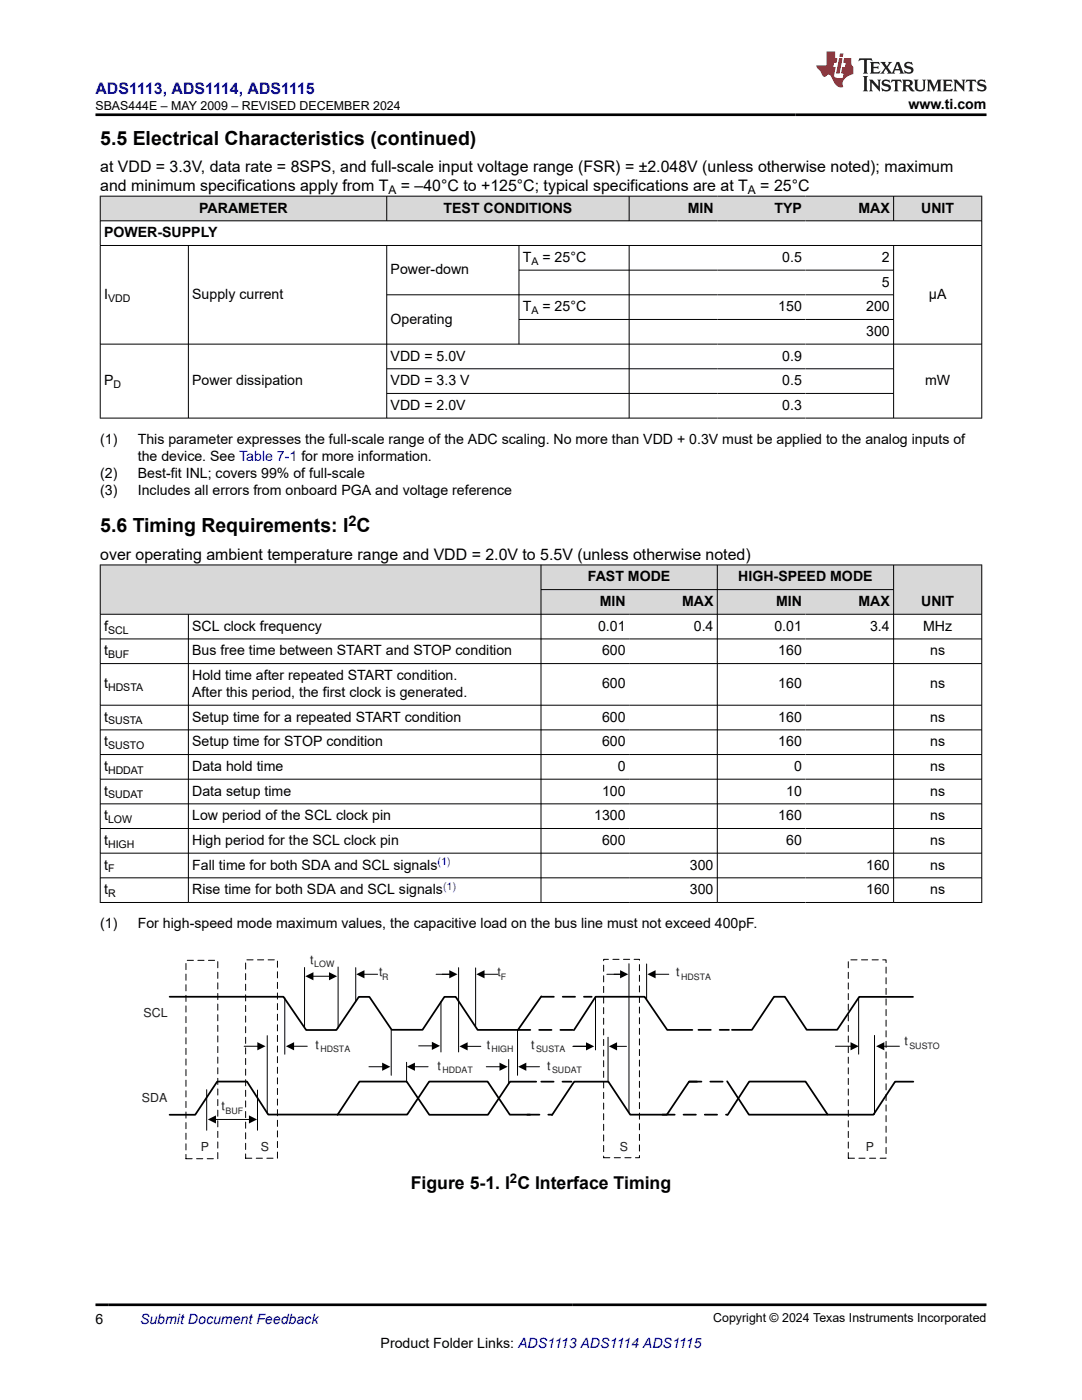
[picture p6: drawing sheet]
<svg xmlns="http://www.w3.org/2000/svg" width="216mm" height="279mm" viewBox="0 0 216 279" stroke-linecap="round" stroke-linejoin="round" font-family="sans-serif">
<defs><g id="words">
<g font-size="3.9">
<text x="20" y="28.8">5.5 Electrical Characteristics (continued)</text>
<text x="20" y="106.3">5.6 Timing Requirements: I C</text>
</g>
<text font-size="3.5" x="82" y="237.3">Figure 5-1. I C Interface Timing</text>
<text font-size="3.2" fill="#00f" x="19" y="18.7">ADS1113, ADS1114, ADS1115</text>
<g font-size="3.2">
<text x="20" y="34.3">at VDD = 3.3V, data rate = 8SPS, and full-scale input voltage range (FSR) = ±2.048V (unless otherwise noted); maximum</text>
<text x="20" y="38.1">and minimum specifications apply from T</text>
<text x="80" y="38.1">= –40°C to +125°C; typical specifications are at T</text>
<text x="151.7" y="38.1">= 25°C</text>
<text x="20" y="111.7">over operating ambient temperature range and VDD = 2.0V to 5.5V (unless otherwise noted)</text>
</g>
<text font-size="2.9" x="69.5" y="105">2</text>
<g font-size="2.8">
<text x="181.3" y="21.8">www.ti.com</text>
<text x="20.8" y="47.3">POWER-SUPPLY</text>
<text x="39.8" y="42.4">PARAMETER</text>
<text x="88.5" y="42.4">TEST CONDITIONS</text>
<text x="137.3" y="42.4">MIN</text>
<text x="154.5" y="42.4">TYP</text>
<text x="171.3" y="42.4">MAX</text>
<text x="183.8" y="42.4">UNIT</text>
<text x="104.3" y="52.3">T</text>
<text x="108.2" y="52.3">= 25°C</text>
<text x="156.1" y="52.3">0.5</text>
<text x="176" y="52.3">2</text>
<text x="20.8" y="59.6">I</text>
<text x="38.4" y="59.6">Supply current</text>
<text x="77.9" y="54.7">Power-down</text>
<text x="176" y="57.2">5</text>
<text x="185.4" y="59.6">µA</text>
<text x="77.9" y="64.6">Operating</text>
<text x="104.3" y="62.1">T</text>
<text x="108.2" y="62.1">= 25°C</text>
<text x="155.3" y="62.1">150</text>
<text x="172.8" y="62.1">200</text>
<text x="77.9" y="72">VDD = 5.0V</text>
<text x="156.1" y="72">0.9</text>
<text x="172.8" y="67">300</text>
<text x="20.8" y="76.9">P</text>
<text x="38.4" y="76.9">Power dissipation</text>
<text x="77.9" y="76.9">VDD = 3.3 V</text>
<text x="156.1" y="76.9">0.5</text>
<text x="184.6" y="76.9">mW</text>
<text x="77.9" y="81.8">VDD = 2.0V</text>
<text x="156.1" y="81.8">0.3</text>
<text x="20" y="88.6">(1)</text>
<text x="27.5" y="88.6">This parameter expresses the full-scale range of the ADC scaling. No more than VDD + 0.3V must be applied to the analog inputs of</text>
<text x="20" y="95.4">(2)</text>
<text x="27.5" y="92">the device. See Table 7-1 for more information.</text>
<text x="27.5" y="95.4">Best-fit INL; covers 99% of full-scale</text>
<text x="20" y="98.8">(3)</text>
<text x="27.5" y="98.8">Includes all errors from onboard PGA and voltage reference</text>
<text x="117.3" y="116">FAST MODE</text>
<text x="147.3" y="116">HIGH-SPEED MODE</text>
<text x="20.8" y="125.9">f</text>
<text x="38.4" y="125.9">SCL clock frequency</text>
<text x="119.3" y="125.9">0.01</text>
<text x="119.7" y="120.9">MIN</text>
<text x="136.1" y="120.9">MAX</text>
<text x="138.4" y="125.9">0.4</text>
<text x="154.5" y="125.9">0.01</text>
<text x="154.8" y="120.9">MIN</text>
<text x="171.3" y="120.9">MAX</text>
<text x="173.6" y="125.9">3.4</text>
<text x="183.8" y="120.9">UNIT</text>
<text x="184.2" y="125.9">MHz</text>
<text x="20.8" y="130.8">t</text>
<text x="38.4" y="130.8">Bus free time between START and STOP condition</text>
<text x="120.1" y="130.8">600</text>
<text x="155.3" y="130.8">160</text>
<text x="185.6" y="130.8">ns</text>
<text x="20.8" y="137.4">t</text>
<text x="38.4" y="135.7">Hold time after repeated START condition.</text>
<text x="120.1" y="137.4">600</text>
<text x="155.3" y="137.4">160</text>
<text x="185.6" y="137.4">ns</text>
<text x="38.4" y="139.1">After this period, the first clock is generated.</text>
<text x="20.8" y="144">t</text>
<text x="20.8" y="148.9">t</text>
<text x="38.4" y="144">Setup time for a repeated START condition</text>
<text x="38.4" y="148.9">Setup time for STOP condition</text>
<text x="120.1" y="144">600</text>
<text x="120.1" y="148.9">600</text>
<text x="155.3" y="144">160</text>
<text x="155.3" y="148.9">160</text>
<text x="185.6" y="144">ns</text>
<text x="185.6" y="148.9">ns</text>
<text x="20.8" y="153.9">t</text>
<text x="38.4" y="153.9">Data hold time</text>
<text x="123.3" y="153.9">0</text>
<text x="158.4" y="153.9">0</text>
<text x="185.6" y="153.9">ns</text>
<text x="20.8" y="158.8">t</text>
<text x="38.4" y="158.8">Data setup time</text>
<text x="120.1" y="158.8">100</text>
<text x="156.9" y="158.8">10</text>
<text x="185.6" y="158.8">ns</text>
<text x="20.8" y="163.7">t</text>
<text x="38.4" y="163.7">Low period of the SCL clock pin</text>
<text x="118.6" y="163.7">1300</text>
<text x="155.3" y="163.7">160</text>
<text x="185.6" y="163.7">ns</text>
<text x="20.8" y="168.6">t</text>
<text x="20.8" y="173.5">t</text>
<text x="38.4" y="168.6">High period for the SCL clock pin</text>
<text x="38.4" y="173.5">Fall time for both SDA and SCL signals</text>
<text x="120.1" y="168.6">600</text>
<text x="137.7" y="173.5">300</text>
<text x="156.9" y="168.6">60</text>
<text x="172.8" y="173.5">160</text>
<text x="185.6" y="168.6">ns</text>
<text x="185.6" y="173.5">ns</text>
<text x="20.8" y="178.5">t</text>
<text x="38.4" y="178.5">Rise time for both SDA and SCL signals</text>
<text x="137.7" y="178.5">300</text>
<text x="172.8" y="178.5">160</text>
<text x="185.6" y="178.5">ns</text>
<text x="20" y="185.3">(1)</text>
<text x="27.5" y="185.3">For high-speed mode maximum values, the capacitive load on the bus line must not exceed 400pF.</text>
<text x="19" y="264.2">6</text>
<text x="75.9" y="269">Product Folder Links: ADS1113 ADS1114 ADS1115</text>
</g>
<text font-size="2.8" fill="#00f" x="27.9" y="264.2">Submit Document Feedback</text>
<text font-size="2.6" x="101.8" y="236.2">2</text>
<g font-size="2.5">
<text x="19" y="21.9">SBAS444E – MAY 2009 – REVISED DECEMBER 2024</text>
<text x="142.3" y="263.9">Copyright © 2024 Texas Instruments Incorporated</text>
</g>
<g font-size="2.5" fill="#211f1f">
<text x="61.9" y="192.4">t</text>
<text x="75.6" y="194.8">t</text>
<text x="99.3" y="194.8">t</text>
<text x="134.9" y="194.8">t</text>
<text x="28.6" y="202.9">SCL</text>
<text x="62.9" y="209.3">t</text>
<text x="97.2" y="209.3">t</text>
<text x="106" y="209.3">t</text>
<text x="180.5" y="208.6">t</text>
<text x="87.3" y="213.5">t</text>
<text x="109.2" y="213.5">t</text>
<text x="28.3" y="219.9">SDA</text>
<text x="44.2" y="221.6">t</text>
<text x="40.1" y="229.7">P</text>
<text x="52.1" y="229.7">S</text>
<text x="123.7" y="229.7">S</text>
<text x="172.8" y="229.7">P</text>
</g>
<g font-size="2.4">
<text x="77.5" y="38.7">A</text>
<text x="149.2" y="38.7">A</text>
</g>
<g font-size="2.1">
<text x="106" y="52.8">A</text>
<text x="21.6" y="60.2">VDD</text>
<text x="106" y="62.7">A</text>
<text x="22.6" y="77.4">D</text>
<text x="21.6" y="126.4">SCL</text>
<text x="21.6" y="131.3">BUF</text>
<text x="21.6" y="138">HDSTA</text>
<text x="21.6" y="144.6">SUSTA</text>
<text x="21.6" y="149.5">SUSTO</text>
<text x="21.6" y="154.4">HDDAT</text>
<text x="21.6" y="159.3">SUDAT</text>
<text x="21.6" y="164.3">LOW</text>
<text x="21.6" y="169.2">HIGH</text>
<text x="21.6" y="174.1">F</text>
<text x="21.6" y="179">R</text>
</g>
<g font-size="2.1" fill="#00f">
<text x="87.3" y="172.6">(1)</text>
<text x="88.4" y="177.5">(1)</text>
</g>
<g font-size="1.8" fill="#211f1f">
<text x="62.7" y="193.1">LOW</text>
<text x="76.3" y="195.5">R</text>
<text x="99.9" y="195.5">F</text>
<text x="135.9" y="195.5">HDSTA</text>
<text x="63.9" y="210">HDSTA</text>
<text x="98" y="210">HIGH</text>
<text x="107" y="210">SUSTA</text>
<text x="181.5" y="209.3">SUSTO</text>
<text x="88.3" y="214.2">HDDAT</text>
<text x="110.2" y="214.2">SUDAT</text>
<text x="45" y="222.3">BUF</text>
</g>
</g></defs>
<g fill="#d8d8d8">
<path d="M20 39.1h175.9v5h-175.9z" fill-rule="evenodd"/>
<path d="M20.1 39.2h57v4.8h-57z" fill-rule="evenodd"/>
<path d="M77.2 39.2h48.3v4.8h-48.3z" fill-rule="evenodd"/>
<path d="M125.6 39.2h17.5v4.8h-17.5z" fill-rule="evenodd"/>
<path d="M143.1 39.2h17.6v4.8h-17.6z" fill-rule="evenodd"/>
<path d="M160.7 39.2h17.5v4.8h-17.5z" fill-rule="evenodd"/>
<path d="M178.4 39.2h17.4v4.8h-17.4z" fill-rule="evenodd"/>
</g>
<g fill="none" stroke="#000" stroke-width=".2">
<path d="M19.9 39.1h176.1M20 39.1v44.4M77.2 39.1v5M125.5 39.1v5M178.3 39.1v5M195.9 39.1v44.4M19.9 44.1h176.1M19.9 49h176.1M37.6 49v34.5M77.2 49v34.5M77.2 58.8h101.2M103.6 49v19.7"/>
<path d="M103.6 53.9h74.8M125.5 49v34.5M178.3 49v34.5M19.9 68.7h176.1M77.2 73.6h101.2M77.2 78.5h101.2M103.6 63.8h74.8M19.9 83.4h176.1"/>
</g>
<g fill="#d8d8d8">
<path d="M20 112.7h175.9v5h-175.9z" fill-rule="evenodd"/>
<path d="M20.1 112.8h87.8v9.7h-87.8z" fill-rule="evenodd"/>
<path d="M108 112.8h35.1v4.8h-35.1z" fill-rule="evenodd"/>
<path d="M143.2 112.8h35v4.8h-35z" fill-rule="evenodd"/>
<path d="M178.4 112.8h17.4v9.7h-17.4z" fill-rule="evenodd"/>
<path d="M108 117.7h17.5v4.8h-17.5z" fill-rule="evenodd"/>
<path d="M125.5 117.7h17.6v4.8h-17.6z" fill-rule="evenodd"/>
<path d="M143.2 117.7h17.5v4.8h-17.5z" fill-rule="evenodd"/>
<path d="M160.7 117.7h17.5v4.8h-17.5z" fill-rule="evenodd"/>
</g>
<g fill="none" stroke="#000" stroke-width=".2">
<path d="M19.9 112.7h176.1M20 112.7v67.5M107.9 112.7v67.5M107.9 117.7h70.5M143.1 112.7v67.5M178.3 112.7v67.5M195.9 112.7v67.5M19.9 122.6h176.1M19.9 127.5h176.1M19.9 132.4h176.1M37.6 122.6v57.6M19.9 140.7h176.1"/>
<path d="M19.9 145.7h176.1M19.9 150.6h176.1M19.9 155.5h176.1M19.9 160.4h176.1M19.9 165.3h176.1M19.9 170.3h176.1M19.9 175.2h176.1M19.9 180.1h176.1M56.8 199.1v11.3M60.8 193.1v11.8M62.3 194.8h3.5M67.5 193v12.2"/>
<path d="M71 193.1v6.7M72.5 194.4h2.9M87 194.4h2.9M88 199.9v10.1M88.2 194.4h1.8M91.5 193.1v16.8M94.9 193.2v11.6M96.5 194.4h2.8M118.8 199v10.5M121.1 194.4h2.8M122.5 194.4h1.8M125.5 192.3v29.7"/>
<path d="M129 192.4v7M130.6 194.4h2.8M171.3 199.1v11.3M41.2 217.5v8.1M48.7 208.8h2.9M51.4 217.5v8.1M53.3 206.7v15.5M58.5 208.8h2.8M73.6 212.9h2.9M78.1 205.5v9.1M81.1 212v3.9M82.6 212.9h2.8"/>
<path d="M83.5 208.7h2.9M93.1 208.8h2.8M97 212.9h2.9M101.5 211.4v4.8M103.3 205.5v9.1M104.8 212.9h2.9M117.4 208.8h-3.1M121.3 207v8.7M122.9 208.8h2.1M166.7 208.8h3.2M174.5 206.6v15.8M176.3 208.8h3.2"/>
<path d="M42.9 223.4h7"/>
</g>
<path d="M108 198.8l-4.7 6.7h-8l-4.4-6.6h-2.2l-4.4 6.6h-6.1l-4.5-6.6h-2.1l-4.5 6.7h-6l-4.5-6.7h-22.7M182.2 198.9h-10.8l-4.3 6.6h-6.1l-4.4-6.6h-2.2l-4.4 6.6h-4M107 215.9h-5.2l-4.4 6.6h-11.7l-4.6-6.6h-9.4l-4.4 6.6M138.2 205.5h-5.1l-4.5-6.6h-9.8l-4.3 6.7M139.1 215.9h-1.6l-4.4 6.6h-7.3l-4.4-6.6h-6.8l-4.5 6.6M145.1 215.8l4.3 6.7h24.9l4.3-6.6h3.6M105.8 222.5h-4.1l-4.4-6.6h-11.7l-4.3 6.5h-27.8l-4.2-6.5h-6l-4.3 6.6h-5.2M165.1 222.4l-4.4-6.5h-11.2l-4.3 6.6" fill="none" stroke="#000" stroke-width=".35"/>
<g fill="#000">
<path d="M60.9 194.8l1.6-.8v1.6zM65.6 194l1.7 .8-1.7 .8zM71.1 194.4l1.6-.8v1.7zM89.6 193.6l1.7 .8-1.7 .9zM95 194.4l1.7-.8v1.7zM123.7 193.6l1.7 .8-1.7 .9zM129.2 194.4l1.6-.8v1.7zM51.3 208l1.7 .8-1.7 .8zM57.1 208.8l1.6-.8v1.6zM76.3 212.1l1.6 .8-1.6 .8zM81.2 212.9l1.6-.8v1.6zM86.2 207.9l1.6 .8-1.6 .8z"/>
<path d="M91.7 208.8l1.6-.8v1.6zM99.7 212.1l1.6 .8-1.6 .8zM103.4 212.9l1.6-.8v1.6zM116.9 208l1.7 .8-1.7 .8zM121.5 208.8l1.6-.8v1.6zM169.7 208l1.7 .8-1.7 .8zM174.8 208.8l1.7-.8v1.6zM41.5 223.4l1.6-.8v1.6zM49.7 222.6l1.6 .8-1.6 .8z"/>
</g>
<path d="M37.1 191.7h6.4v39.5h-6.4zM49 191.6h6.4v39.5h-6.4zM120.4 191.5h7.2v39.5h-7.2zM169.3 191.6h7.5v39.5h-7.5z" fill="none" stroke="#000" stroke-width=".2" stroke-dasharray="1.2 .9"/>
<path d="M108 198.9h10.1M103.3 205.5h11.5M108 215.9h6M137.5 215.9h7.8M139.4 205.5h6.1M105.2 222.5h5M132.2 222.5h12.9" fill="none" stroke="#000" stroke-width=".35" stroke-dasharray="2.5 1.8"/>
<path d="M171.5 11.6l-.2 .6 .5-.2h.6v.1v2.2l-.2 .4h1l-.2-.4v-2.2v-.1h.5l.6 .2-.2-.6zM173.6 12.4l.2 .3v1.6l-.2 .4h1.9l.1-.6a1.08 1.08 0 0 1-1.3 .2v-.7h.6l.4 .2v-.7l-.4 .2h-.6v-.5l.2-.2a1 1 0 0 1 1 .3l-.1-.5zM175.7 12.4l.9 1.1-1 1.2h.9l-.2-.2 .5-.8 .4 .8-.2 .2h1.6l-.2-.2 .2-.5h.9l.1 .5-.1 .2h.9l-.2-.4-.8-1.9h-.5l-.9 2.1-.9-1.1 .9-1h-.8l.2 .2-.4 .6-.4-.6 .2-.2zM179 12.8l.4 1h-.7zM180.7 12.5a.65 .65 0 0 0-.2 .7 .65 .65 0 0 0 .6 .5l.6 .1 .1 .3a.79 .79 0 0 1-.7 .4 .79 .79 0 0 1-.7-.5l.1 .7 .2-.1a.93 .93 0 0 0 1.1 0 .93 .93 0 0 0 .4-.9 1.46 1.46 0 0 0-1.2-.6l-.1-.3a1.09 1.09 0 0 1 1.2 .2l-.2-.6-.1 .1-.5-.2zM172.2 15.2l.2 .4v2.2l-.2 .4h1l-.2-.4v-2.2l.2-.4zM173.4 15.9l.2 .4v1.5l-.2 .4h.8l-.3-.4 .1-1.3 1.6 1.8v-2l.2-.4h-.7l.1 .2 .1 1.1-1.2-1.3zM176.2 16a.65 .65 0 0 0-.2 .8 .65 .65 0 0 0 .6 .4l.6 .2 .1 .2a.79 .79 0 0 1-.7 .4 .79 .79 0 0 1-.7-.5l.1 .7 .2-.1a.93 .93 0 0 0 1.1 .1 .93 .93 0 0 0 .4-1 1.46 1.46 0 0 0-1.2-.5l-.1-.4a1.09 1.09 0 0 1 1.2 .2l-.1-.6-.2 .1-.5-.1zM177.9 15.9l-.1 .6a.63 .63 0 0 1 .8-.3v1.6l-.3 .4h1l-.2-.4v-1.6a.66 .66 0 0 1 .8 .3l-.1-.6zM180 15.9l.2 .4v1.5l-.2 .4h1l-.2-.2-.1-.7h.5l.1 .2a.79 .79 0 0 0 1.2 .6l-1-.9a.61 .61 0 0 0 .6-.6 .61 .61 0 0 0-.5-.7zM180.8 16.2h.1a.47 .47 0 0 1 .5 .1 .47 .47 0 0 1 .1 .5l-.1 .1-.7 .1zM182.3 15.9l.2 .2a2.27 2.27 0 0 0 .4 2 1.04 1.04 0 0 0 1.7-.7v-1.3l.2-.2h-.8l.2 .4v1.1a.6 .6 0 0 1-.6 .6 .6 .6 0 0 1-.6-.6v-1.1l.3-.4zM184.9 15.9l.2 .4v1.5l-.2 .4h.8l-.3-.4v-1.4l.9 1.9 .9-1.9v1.4l-.3 .4h1l-.2-.4v-1.5l.2-.4h-.8l-.7 1.5-.6-1.5zM188.1 15.9l.2 .4v1.5l-.2 .4h1.9l.1-.6a1.09 1.09 0 0 1-1.3 .2v-.7h.6l.4 .2v-.6l-.4 .2h-.6v-.6l.2-.1a1.01 1.01 0 0 1 1 .3l-.1-.6zM190.2 15.9l.3 .4v1.5l-.3 .4h.8l-.2-.4v-1.3l1.6 1.8v-2l.2-.4h-.7l.2 .2v1.1l-1.2-1.3zM192.8 15.9l-.1 .6a.63 .63 0 0 1 .8-.3v1.6l-.3 .4h1l-.2-.4v-1.6a.66 .66 0 0 1 .8 .3l-.1-.6zM195.2 16a.65 .65 0 0 0-.2 .8 .65 .65 0 0 0 .6 .4l.6 .2 .2 .2a.79 .79 0 0 1-.7 .4 .79 .79 0 0 1-.7-.5l.1 .7 .2-.1a.93 .93 0 0 0 1 .1 .93 .93 0 0 0 .5-1 1.46 1.46 0 0 0-1.3-.5v-.4a1.09 1.09 0 0 1 1.2 .2l-.2-.6-.2 .1-.5-.1z" fill="#231f20"/>
<path d="M164.9 10.3v2.7h-2l.1 .4 .8 1a.95 .95 0 0 0 1 .9 .59 .59 0 0 1 .5-.4 .59 .59 0 0 1 .5 .3l.4 .8a1.59 1.59 0 0 0 2.1 1.4 1.61 1.61 0 0 1 1-2.3l1-.3-.1-1.5a1.59 1.59 0 0 1-.3-1.7h-1.5l-.2 .9h.6l-.2 .9h-.5l-.2 .9v.3l.4 .1-.1 .9h-.7a.73 .73 0 0 1-1-.7l.3-1.5h-.5l.1-.9h.5l.2-.9h-.5v-1.3zM167.4 11.6l-.6 3.1h.7l.6-3.1zM167.6 10.7l-.1 .6h.7l.1-.6z" fill="#ed1c24"/>
<path d="M19 22.9h177.8M19 260.4h177.8" fill="none" stroke="#000" stroke-width=".53"/>
<use href="#words"/>
</svg>
